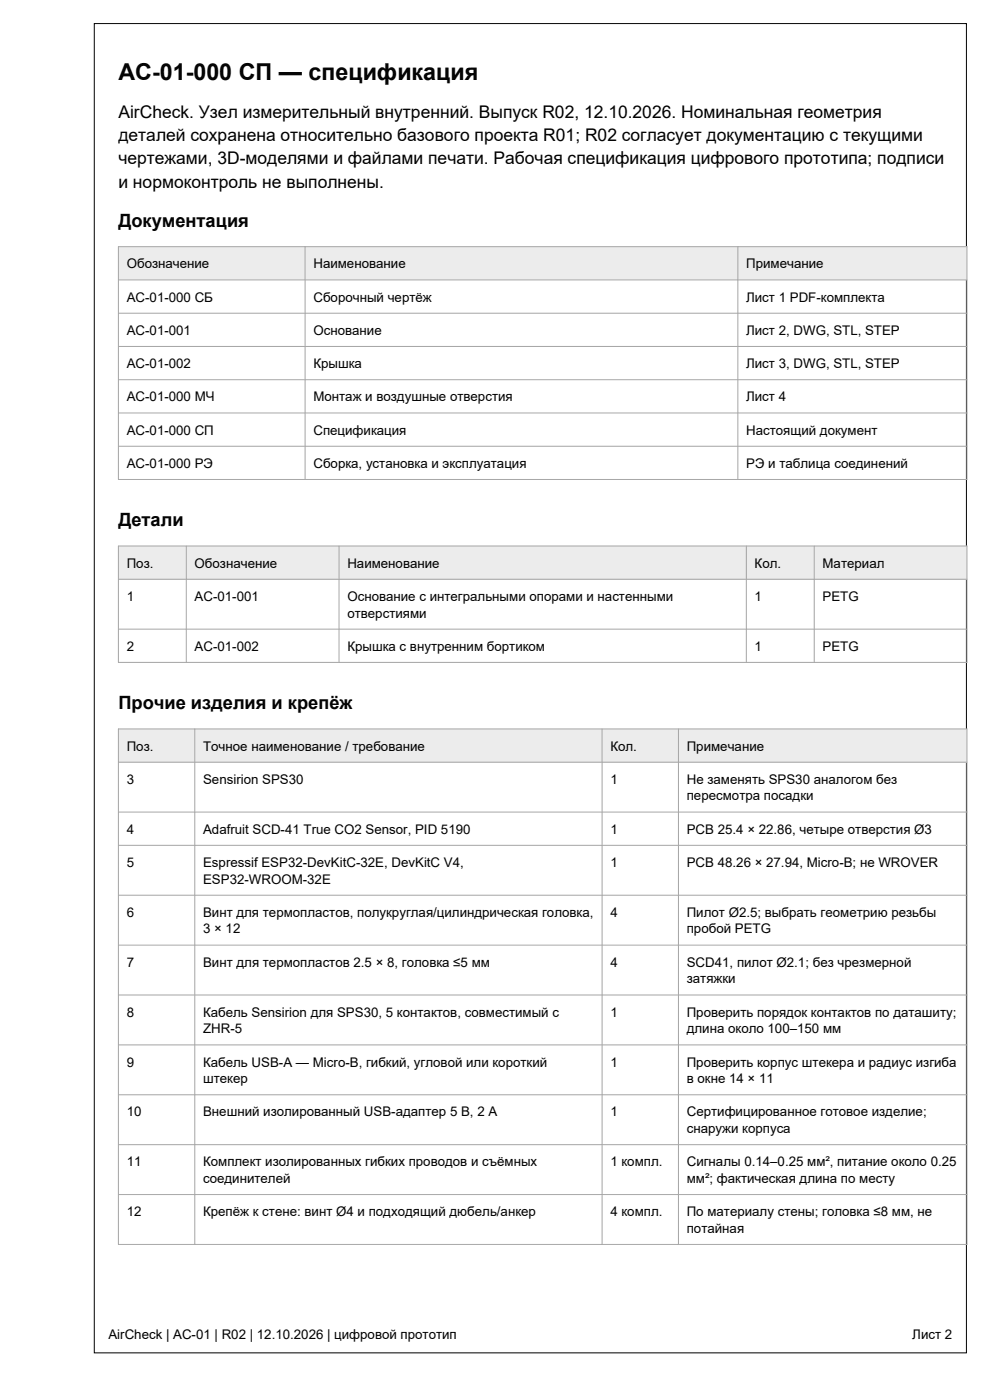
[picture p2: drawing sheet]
<svg xmlns="http://www.w3.org/2000/svg" width="210mm" height="297mm" viewBox="0 0 210 297" stroke-linecap="round" stroke-linejoin="round" font-family="sans-serif">
<defs><g id="words">
<text font-size="4.9" x="25.1" y="17.1">AC-01-000 СП — спецификация</text>
<g font-size="3.9">
<text x="25.1" y="48.1">Документация</text>
<text x="25.1" y="111.6">Детали</text>
<text x="25.1" y="150.4">Прочие изделия и крепёж</text>
</g>
<g font-size="3.7">
<text x="25.1" y="25">AirCheck. Узел измерительный внутренний. Выпуск R02, 12.10.2026. Номинальная геометрия</text>
<text x="25.1" y="29.9">деталей сохранена относительно базового проекта R01; R02 согласует документацию с текущими</text>
<text x="25.1" y="34.9">чертежами, 3D-моделями и файлами печати. Рабочая спецификация цифрового прототипа; подписи</text>
<text x="25.1" y="39.8">и нормоконтроль не выполнены.</text>
</g>
<g font-size="2.8">
<text x="26.9" y="56.9">Обозначение</text>
<text x="66.5" y="56.9">Наименование</text>
<text x="158.3" y="56.9">Примечание</text>
<text x="26.9" y="64">AC-01-000 СБ</text>
<text x="66.5" y="64">Сборочный чертёж</text>
<text x="158.3" y="64">Лист 1 PDF-комплекта</text>
<text x="26.9" y="71">AC-01-001</text>
<text x="66.5" y="71">Основание</text>
<text x="158.3" y="71">Лист 2, DWG, STL, STEP</text>
<text x="26.9" y="78.1">AC-01-002</text>
<text x="66.5" y="78.1">Крышка</text>
<text x="158.3" y="78.1">Лист 3, DWG, STL, STEP</text>
<text x="26.9" y="85.1">AC-01-000 МЧ</text>
<text x="66.5" y="85.1">Монтаж и воздушные отверстия</text>
<text x="158.3" y="85.1">Лист 4</text>
<text x="26.9" y="92.2">AC-01-000 СП</text>
<text x="66.5" y="92.2">Спецификация</text>
<text x="158.3" y="92.2">Настоящий документ</text>
<text x="26.9" y="99.3">AC-01-000 РЭ</text>
<text x="66.5" y="99.3">Сборка, установка и эксплуатация</text>
<text x="158.3" y="99.3">РЭ и таблица соединений</text>
<text x="26.9" y="120.4">Поз.</text>
<text x="41.3" y="120.4">Обозначение</text>
<text x="73.7" y="120.4">Наименование</text>
<text x="160.1" y="120.4">Кол.</text>
<text x="174.5" y="120.4">Материал</text>
<text x="26.9" y="127.5">1</text>
<text x="41.3" y="127.5">AC-01-001</text>
<text x="73.7" y="127.5">Основание с интегральными опорами и настенными</text>
<text x="73.7" y="131">отверстиями</text>
<text x="160.1" y="127.5">1</text>
<text x="174.5" y="127.5">PETG</text>
<text x="26.9" y="138.1">2</text>
<text x="41.3" y="138.1">AC-01-002</text>
<text x="73.7" y="138.1">Крышка с внутренним бортиком</text>
<text x="160.1" y="138.1">1</text>
<text x="174.5" y="138.1">PETG</text>
<text x="26.9" y="159.2">Поз.</text>
<text x="43.1" y="159.2">Точное наименование / требование</text>
<text x="129.5" y="159.2">Кол.</text>
<text x="145.7" y="159.2">Примечание</text>
<text x="26.9" y="166.3">3</text>
<text x="43.1" y="166.3">Sensirion SPS30</text>
<text x="129.5" y="166.3">1</text>
<text x="145.7" y="166.3">Не заменять SPS30 аналогом без</text>
<text x="145.7" y="169.8">пересмотра посадки</text>
<text x="26.9" y="176.9">4</text>
<text x="43.1" y="176.9">Adafruit SCD-41 True CO2 Sensor, PID 5190</text>
<text x="129.5" y="176.9">1</text>
<text x="145.7" y="176.9">PCB 25.4 × 22.86, четыре отверстия Ø3</text>
<text x="26.9" y="183.9">5</text>
<text x="43.1" y="183.9">Espressif ESP32-DevKitC-32E, DevKitC V4,</text>
<text x="129.5" y="183.9">1</text>
<text x="145.7" y="183.9">PCB 48.26 × 27.94, Micro-B; не WROVER</text>
<text x="43.1" y="187.4">ESP32-WROOM-32E</text>
<text x="26.9" y="194.5">6</text>
<text x="43.1" y="194.5">Винт для термопластов, полукруглая/цилиндрическая головка,</text>
<text x="129.5" y="194.5">4</text>
<text x="145.7" y="194.5">Пилот Ø2.5; выбрать геометрию резьбы</text>
<text x="43.1" y="198">3 × 12</text>
<text x="145.7" y="198">пробой PETG</text>
<text x="26.9" y="205.1">7</text>
<text x="43.1" y="205.1">Винт для термопластов 2.5 × 8, головка ≤5 мм</text>
<text x="129.5" y="205.1">4</text>
<text x="145.7" y="205.1">SCD41, пилот Ø2.1; без чрезмерной</text>
<text x="145.7" y="208.6">затяжки</text>
<text x="26.9" y="215.7">8</text>
<text x="43.1" y="215.7">Кабель Sensirion для SPS30, 5 контактов, совместимый с</text>
<text x="129.5" y="215.7">1</text>
<text x="145.7" y="215.7">Проверить порядок контактов по даташиту;</text>
<text x="43.1" y="219.2">ZHR-5</text>
<text x="145.7" y="219.2">длина около 100–150 мм</text>
<text x="26.9" y="226.3">9</text>
<text x="43.1" y="226.3">Кабель USB-A — Micro-B, гибкий, угловой или короткий</text>
<text x="129.5" y="226.3">1</text>
<text x="145.7" y="226.3">Проверить корпус штекера и радиус изгиба</text>
<text x="43.1" y="229.8">штекер</text>
<text x="145.7" y="229.8">в окне 14 × 11</text>
<text x="26.9" y="236.8">10</text>
<text x="43.1" y="236.8">Внешний изолированный USB-адаптер 5 В, 2 А</text>
<text x="129.5" y="236.8">1</text>
<text x="145.7" y="236.8">Сертифицированное готовое изделие;</text>
<text x="145.7" y="240.4">снаружи корпуса</text>
<text x="26.9" y="247.4">11</text>
<text x="43.1" y="247.4">Комплект изолированных гибких проводов и съёмных</text>
<text x="43.1" y="250.9">соединителей</text>
<text x="129.5" y="247.4">1 компл.</text>
<text x="145.7" y="247.4">Сигналы 0.14–0.25 мм², питание около 0.25</text>
<text x="145.7" y="250.9">мм²; фактическая длина по месту</text>
<text x="26.9" y="258">12</text>
<text x="43.1" y="258">Крепёж к стене: винт Ø4 и подходящий дюбель/анкер</text>
<text x="129.5" y="258">4 компл.</text>
<text x="145.7" y="258">По материалу стены; головка ≤8 мм, не</text>
<text x="145.7" y="261.5">потайная</text>
<text x="23" y="284">AirCheck | AC-01 | R02 | 12.10.2026 | цифровой прототип</text>
<text x="193.5" y="284">Лист 2</text>
</g>
</g></defs>
<path d="M20 5h185v282h-185z" fill="none" stroke="#000" stroke-width=".21"/>
<path d="M25.1 52.3h180v7.1h-180z" fill-rule="evenodd" fill="#e7edf0"/>
<path d="M25.1 52.3h180v49.4h-180zM25.1 59.4h180M64.7 52.3v49.4M156.5 52.3v49.4M25.1 66.4h180M25.1 73.5h180M25.1 80.6h180M25.1 87.6h180M25.1 94.7h180" fill="none" stroke="#9da8af" stroke-width=".21"/>
<path d="M25.1 115.8h180v7.1h-180z" fill-rule="evenodd" fill="#e7edf0"/>
<path d="M25.1 115.8h180v24.7h-180zM39.5 115.8v24.7M71.9 115.8v24.7M158.3 115.8v24.7M172.7 115.8v24.7M25.1 122.9h180M25.1 133.5h180" fill="none" stroke="#9da8af" stroke-width=".21"/>
<path d="M25.1 154.6h180v7.1h-180z" fill-rule="evenodd" fill="#e7edf0"/>
<g fill="none" stroke="#9da8af" stroke-width=".21">
<path d="M25.1 154.6h180v109.4h-180zM41.3 154.6v109.4M127.7 154.6v109.4M143.9 154.6v109.4M25.1 161.7h180M25.1 172.3h180M25.1 179.3h180M25.1 189.9h180M25.1 200.5h180M25.1 211.1h180M25.1 221.7h180M25.1 232.3h180"/>
<path d="M25.1 242.8h180M25.1 253.4h180"/>
</g>
<use href="#words"/>
</svg>
